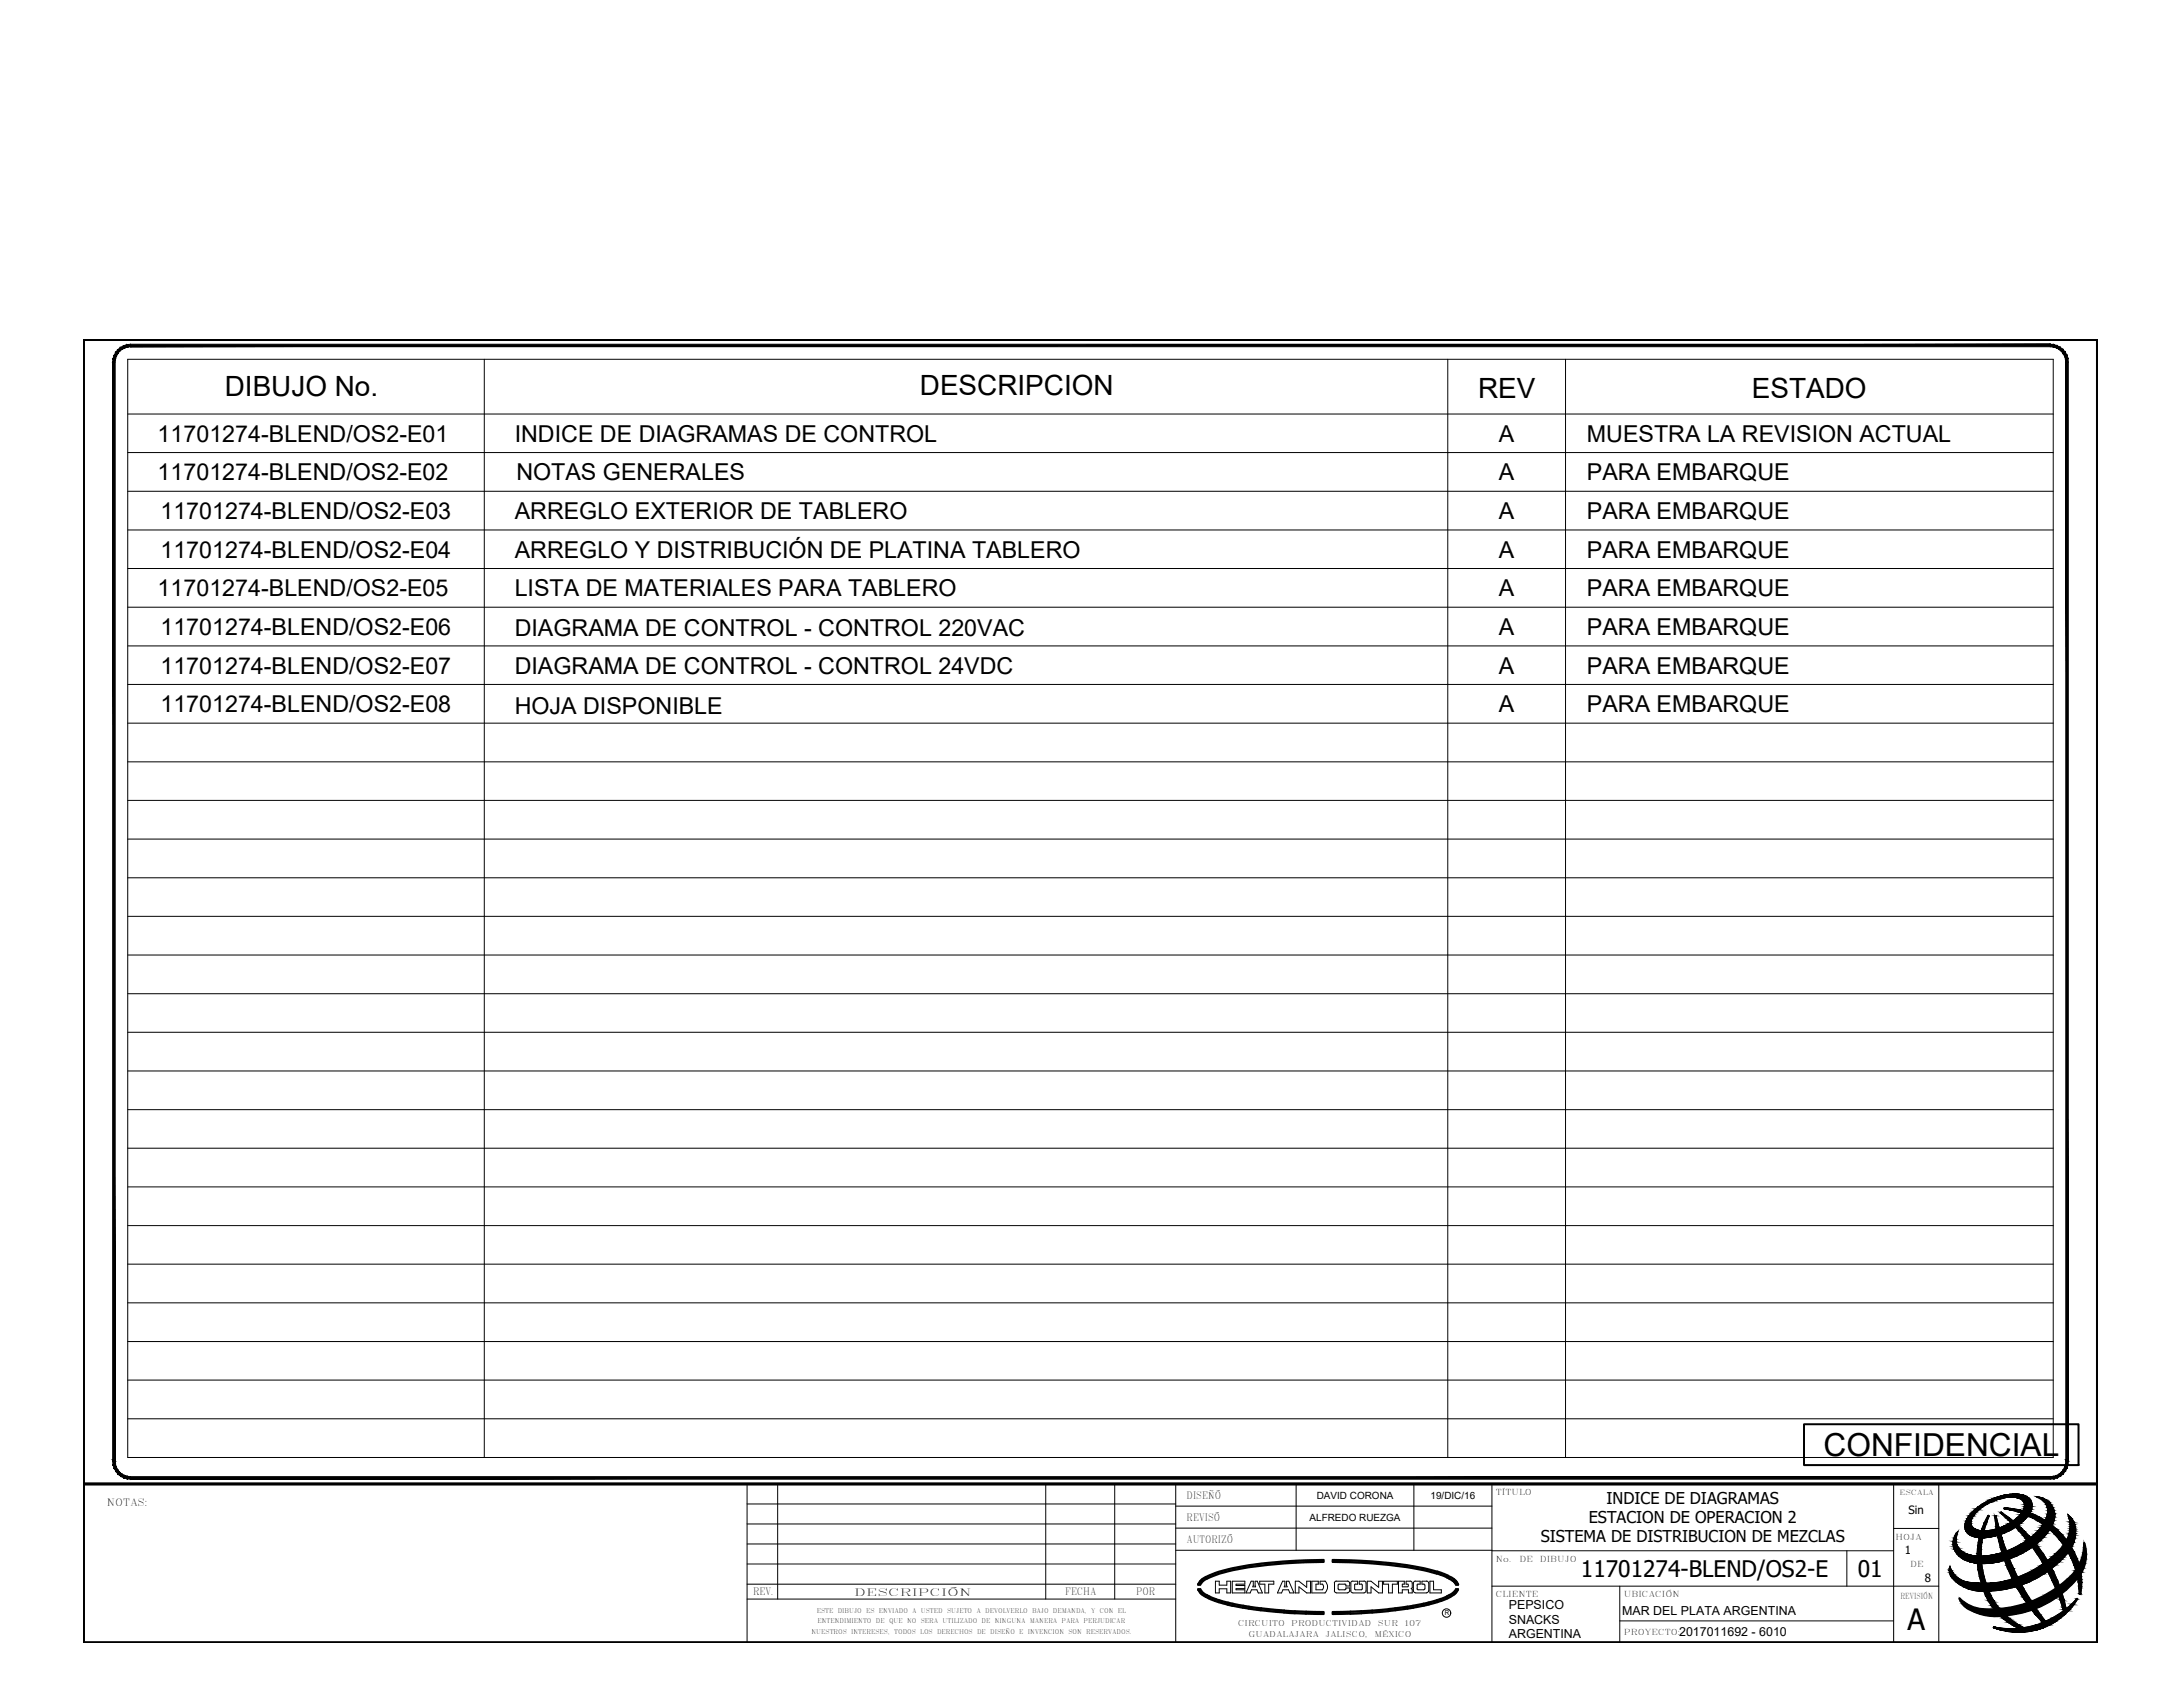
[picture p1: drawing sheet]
<svg xmlns="http://www.w3.org/2000/svg" width="279mm" height="216mm" viewBox="0 0 279 216" stroke-linecap="round" stroke-linejoin="round" font-family="sans-serif">
<defs><g id="words">
<text font-size="4.1" x="233.4" y="186.3">CONFIDENCIAL</text>
<text font-size="3.8" x="244.1" y="208.6">A</text>
<g font-size="3.6">
<text x="28.8" y="50.7">DIBUJO No.</text>
<text x="117.7" y="50.5">DESCRIPCION</text>
<text x="189.2" y="51">REV</text>
<text x="224.2" y="51">ESTADO</text>
</g>
<g font-size="3">
<text x="20.2" y="56.5">11701274-BLEND/OS2-E01</text>
<text x="65.9" y="56.5">INDICE DE DIAGRAMAS DE CONTROL</text>
<text x="191.8" y="56.5">A</text>
<text x="203.1" y="56.5">MUESTRA LA REVISION ACTUAL</text>
<text x="20.2" y="61.5">11701274-BLEND/OS2-E02</text>
<text x="66.1" y="61.5">NOTAS GENERALES</text>
<text x="191.8" y="61.5">A</text>
<text x="203.1" y="61.5">PARA EMBARQUE</text>
<text x="20.5" y="66.4">11701274-BLEND/OS2-E03</text>
<text x="20.5" y="71.4">11701274-BLEND/OS2-E04</text>
<text x="65.9" y="66.4">ARREGLO EXTERIOR DE TABLERO</text>
<text x="65.9" y="71.4">ARREGLO Y DISTRIBUCIÓN DE PLATINA TABLERO</text>
<text x="191.8" y="66.4">A</text>
<text x="191.8" y="71.4">A</text>
<text x="203.1" y="66.4">PARA EMBARQUE</text>
<text x="203.1" y="71.4">PARA EMBARQUE</text>
<text x="20.2" y="76.3">11701274-BLEND/OS2-E05</text>
<text x="65.9" y="76.3">LISTA DE MATERIALES PARA TABLERO</text>
<text x="191.8" y="76.3">A</text>
<text x="203.1" y="76.3">PARA EMBARQUE</text>
<text x="20.5" y="81.2">11701274-BLEND/OS2-E06</text>
<text x="65.9" y="81.4">DIAGRAMA DE CONTROL - CONTROL 220VAC</text>
<text x="191.8" y="81.2">A</text>
<text x="203.1" y="81.2">PARA EMBARQUE</text>
<text x="20.5" y="86.2">11701274-BLEND/OS2-E07</text>
<text x="65.9" y="86.3">DIAGRAMA DE CONTROL - CONTROL 24VDC</text>
<text x="191.8" y="86.2">A</text>
<text x="203.1" y="86.2">PARA EMBARQUE</text>
<text x="20.5" y="91.2">11701274-BLEND/OS2-E08</text>
<text x="65.9" y="91.3">HOJA DISPONIBLE</text>
<text x="191.8" y="91.2">A</text>
<text x="203.1" y="91.2">PARA EMBARQUE</text>
</g>
<g font-size="2.9">
<text x="202.3" y="201.8">11701274-BLEND/OS2-E</text>
<text x="237.8" y="201.8">01</text>
</g>
<g font-size="2.1">
<text x="197.2" y="197.3">SISTEMA DE DISTRIBUCION DE MEZCLAS</text>
<text x="203.4" y="195">ESTACION DE OPERACION 2</text>
<text x="205.6" y="192.5">INDICE DE DIAGRAMAS</text>
</g>
<g font-size="1.6">
<text x="193.1" y="206">PEPSICO</text>
<text x="193.1" y="207.9">SNACKS</text>
<text x="193.1" y="209.6">ARGENTINA</text>
<text x="207.6" y="206.6">MAR DEL PLATA ARGENTINA</text>
<text x="214.9" y="209.4">2017011692 - 6010</text>
</g>
<g font-size="1.5">
<text x="244.3" y="193.7">Sin</text>
<text x="243.8" y="198.9">1</text>
<text x="246.4" y="202.4">8</text>
</g>
<g font-size="1.3">
<text x="151.9" y="191.8">DISEÑÓ</text>
<text x="168.5" y="191.8">DAVID CORONA</text>
<text x="183.1" y="191.8">19/DIC/16</text>
<text x="13.7" y="192.8">NOTAS:</text>
<text x="151.9" y="197.4">AUTORIZÓ</text>
<text x="151.9" y="194.6">REVISÓ</text>
<text x="167.6" y="194.6">ALFREDO RUEZGA</text>
<text x="96.4" y="204.2">REV.</text>
<text x="109.3" y="204.3">DESCRIPCIÓN</text>
<text x="136.3" y="204.2">FECHA</text>
<text x="145.4" y="204.2">POR</text>
</g>
<g font-size="1">
<text x="191.4" y="191.3">TÍTULO</text>
<text x="242.6" y="197.1">HOJA</text>
<text x="191.4" y="199.8">No.</text>
<text x="194.5" y="199.8">DE</text>
<text x="197.1" y="199.8">DIBUJO</text>
<text x="244.5" y="200.5">DE</text>
<text x="158.5" y="208.1">CIRCUITO</text>
<text x="159.8" y="209.5">GUADALAJARA</text>
<text x="165.3" y="208.1">PRODUCTIVIDAD</text>
<text x="169.6" y="209.5">JALISCO,</text>
<text x="175.9" y="209.5">MÉXICO</text>
<text x="176.3" y="208.1">SUR</text>
<text x="179.8" y="208.1">107</text>
<text x="191.4" y="204.4">CLIENTE</text>
<text x="207.8" y="204.4">UBICACIÓN</text>
<text x="207.8" y="209.2">PROYECTO:</text>
<text x="243.2" y="204.6">REVISIÓN</text>
</g>
<g font-size=".9">
<text x="243.1" y="191.3">ESCALA</text>
<text x="184.9" y="206.7">R</text>
</g>
<g font-size=".8">
<text x="103.9" y="209.1">NUESTROS INTERESES, TODOS LOS DERECHOS DE DISEÑO E INVENCION SON RESERVADOS.</text>
<text x="104.5" y="206.4">ESTE DIBUJO ES ENVIADO A USTED SUJETO A DEVOLVERLO BAJO DEMANDA, Y CON EL</text>
<text x="104.6" y="207.7">ENTENDIMIENTO DE QUE NO SERA UTILIZADO DE NINGUNA MANERA PARA PERJUDICAR</text>
</g>
</g></defs>
<!-- layer: 0 -->
<g fill="none" stroke="#000" stroke-width=".13">
<path d="M10.7 43.4h257.8v146.5h-257.8zM16.3 46h246.5v140.5h-246.5zM16.3 57.9h246.5M16.3 53h246.5M62 46v140.5M185.3 46v140.5M200.4 46v140.5M16.3 77.7h246.5M16.3 72.8h246.5M16.3 62.9h246.5M16.3 67.8h246.5M16.3 87.6h246.5"/>
<path d="M16.3 82.7h246.5M16.3 92.5h246.5M16.3 97.5h246.5M16.3 102.4h246.5M16.3 107.4h246.5M16.3 117.3h246.5M16.3 112.3h246.5M16.3 122.2h246.5M16.3 127.2h246.5M16.3 132.1h246.5M16.3 137.1h246.5M16.3 142h246.5"/>
<path d="M16.3 146.9h246.5M16.3 156.9h246.5M16.3 151.9h246.5M16.3 171.7h246.5M16.3 166.7h246.5M16.3 161.8h246.5M16.3 176.6h246.5M16.3 181.6h246.5M95.6 195h54.9M95.6 192.5h54.9M95.6 197.6h54.9M95.6 189.9v20.3"/>
<path d="M99.5 189.9v14.7M133.8 189.9v14.7M142.7 189.9v14.7M150.5 189.9v20.3M150.5 195.6h40.5M150.5 192.8h40.5M150.5 198.4h40.5M165.9 189.9v8.5M181 189.9v8.5M191 198.5h51.4M191 189.9v20.3M236.4 198.5v4.5"/>
<path d="M242.4 189.9v20.3M242.4 195.6h5.7M248.1 189.9v20.3M252.4 193.6a7.8 7.8 0 0 1 6.5-2.3 1.41 1.41 0 0 1 1 2.2 7.6 7.6 0 0 1-7.1 3.2 1.47 1.47 0 0 1-1.2-.9 1.47 1.47 0 0 1 .2-1.5zM253.1 193.4a6.8 6.8 0 0 1 5-1.7 1.08 1.08 0 0 1 .9 .6 1.08 1.08 0 0 1-.1 1.1 6.5 6.5 0 0 1-5.6 2.5 1.06 1.06 0 0 1-1-.7 1.06 1.06 0 0 1 .2-1.1zM256.1 193.7v-.1a18.9 18.9 0 0 1 8.3 12.3M256.1 193.7a25.5 25.5 0 0 1 8 12.4l-1.3 .9-1 .5a34.2 34.2 0 0 1-6.4-13.5h-.1a22.7 22.7 0 0 0 6.1 13.7M263 193.8a2.47 2.47 0 0 0-2.4-2.3 2 2 0 0 1 1.2 3.1 9.4 9.4 0 0 1-5.7 4.1 6.2 6.2 0 0 1-5-.1 1.95 1.95 0 0 1-.5-2.6M263 193.8a5.5 5.5 0 0 1-2.4 3.8 10.7 10.7 0 0 1-7.9 2.4 2.81 2.81 0 0 1-2.7-2.7 2.25 2.25 0 0 1 .6-1.3M264.7 193.8a2.87 2.87 0 0 1 .9 1.3M264.7 193.8a4.2 4.2 0 0 1-1.3 4.7 13.4 13.4 0 0 1-11.5 4M265.5 195.1a4.6 4.6 0 0 1-1.7 4.5 13.7 13.7 0 0 1-11.3 3.9 4.8 4.8 0 0 1-2.9-1.9l-.1-.8 .1-.4"/>
<path d="M95.6 200.2h54.9M95.6 204.6h54.9M95.6 202.7h54.9M155.6 202.4h.4v.5h1v-.5h.5v1.5h-.5v-.6h-1v.6h-.4zM157.7 202.4h1.6v.3h-1.1v.2h1.1v.4h-1.1v.2h1.1v.4h-1.6zM160.1 202.4h.3l-.1 .7h.4l-.1-.7h.3l.7 1.5h-.6l-.1-.4h-.7l-.2 .4h-.5zM161.2 202.4h1.8v.3h-.6v1.2h-.5v-1.2h-.7zM164.2 202.4h.3v.5l-.1 .2h.3v-.2v-.5h.3l.6 1.5h-.5l-.2-.4h-.7l-.2 .4h-.5zM165.8 202.4h.5l.9 .7v-.7h.5v1.5h-.5l-.9-.8v.8h-.5zM169.2 202.7a.5 .5 0 0 1 0 .8M169.3 203.5h-.9v-.8h.3v-.3h-.8v1.5h1.7M169.6 202.3a1.03 1.03 0 0 1 0 1.5"/>
<path d="M169.6 202.4h-.6v.3h.3M170.8 203.6v.1l.3 .2 1.4-.1 .2-.1v-.1M170.8 202.6l.1-.2 1.6-.1 .2 .2v.1M170.8 202.6v1M171.3 203.3l.1 .2h.7M172.1 202.7l-.8 .1v.5M172.3 203.3l-.2 .2M172.3 203.3v-.1h.4v.4M172.7 202.6v.4h-.4l-.1-.2-.1-.1M172.9 203.6v.1l.2 .1 1.5 .1 .2-.3M173.4 203.3l.1 .2M173.4 202.9v.4"/>
<path d="M173.5 202.7l-.1 .2M173.5 202.7h.3v-.3l-.7-.1-.2 .2v1.1M174.4 203.3l-.2 .2h-.7M174.4 203.3v-.4l-.2-.2h-.2v-.3h.7l.1 .1v1.1M175 202.4h.5l1 .7v-.7h.4v1.5h-.4l-1-.8v.8h-.5zM177.1 202.4h1.7v.3h-.6v1.2h-.5v-1.2h-.6zM180.2 203.1l.1-.2-.1-.2h-.2v-.3h.6l.1 .2v.6l-.1 .1 .1 .2M180.2 203.1h-.7v-.4h.2v-.3h-.7v1.5h.5v-.4h.8v.4h.4v-.4M180.9 203.6v.1l.3 .2 1.4-.1h.1l.1-.2M181.4 203.3l.1 .2M181.4 202.9v.4M181.5 202.7l-.1 .2"/>
<path d="M181.5 202.7h.3v-.3l-.6-.1-.3 .2v1.1M182.4 203.3l-.2 .2h-.7M182.4 202.9v.4M182.8 202.6l-.1-.2h-.7v.3l.3 .1 .1 .1M182.9 202.6v1M183 202.4h.5v1.1h1v.4h-1.5zM191 203h57.1M207.3 203v7.2M207.3 207.4h35.1M249.6 200.4a2.8 2.8 0 0 0 2.3 2.1M253.6 202.7a8.5 8.5 0 0 0 4.8 5.7M253.6 202.6a10.2 10.2 0 0 1 .9-8.6h.1a12 12 0 0 0 1.2 11.7 9 9 0 0 0 3.2 2.6l1.5-.3 .9-.3"/>
<path d="M265.9 204.7l-.1-.1-1.4 1.3M265.9 204.7a8.7 8.7 0 0 1-10.8 3.5l1.7 .2h1.6M266.1 200.3a10.3 10.3 0 0 0-9.6-7.3v.1a11.2 11.2 0 0 1 9.6 10.8M266.1 200.3l.3 1.2v1.2l-.1 1.2-.1 .1h-.1"/>
<circle cx="185.1" cy="206.4" r=".54"/>
</g>
<g fill="#000" stroke="#000" stroke-width=".13">
<path d="M250.6 196l-.1 .2h-.1zM253.2 196.8h1.1zM254.4 194h.1zM257.5 191.2h.6zM260.6 191.5l.5 .1zM264.7 193.8l.3 .3h-.2zM266.7 197.5l.2 .6h-.2zM249.6 200.5l.1 .2h-.2zM250.8 204.6l.2 .2zM253.2 203.6h1.7zM253.2 200.1h1.4zM254.7 206.8h1.5z"/>
<path d="M257.5 208.9h1.7zM266.2 204h.1z"/>
<path d="M14.4 46.3l.3 140.7v-140.7zM14.4 46.3l.3 140.7h-.3z"/>
<path d="M16.3 44.1h.4v.3zM16.3 44.1v.3h.4zM15.8 44.2l.5-.1v.3zM15.8 44.2l.2 .3 .3-.1zM15.4 44.5l.4-.3 .2 .3zM15.4 44.5l.2 .2 .4-.2zM15.1 44.7l.3-.2 .2 .2zM15.1 44.7l.2 .2 .3-.2zM15.1 44.7l.2 .2-.5 .2zM14.8 45.1l.3 .2 .2-.4zM14.8 45.1l.3 .2-.5 .2zM14.6 45.5l.3 .1 .2-.3zM14.6 45.5l.3 .1-.4 .3zM14.5 45.9l.3 .1 .1-.4zM14.5 45.9l.3 .1-.4 .3zM14.8 46l-.4 .3h.3z"/>
<path d="M16.7 44.4h245.7v-.3zM16.7 44.1h245.7l-245.7 .3z"/>
<path d="M264.7 45.9v.4h-.3zM264.4 46v.3l.3-.4zM264.5 45.5l.2 .4-.3 .1zM264.3 45.6l.1 .4 .1-.5zM264.3 45.1l.2 .4-.2 .1zM264.1 45.3l.2 .3v-.5zM264 44.7l.3 .4-.2 .2zM263.8 44.9l.3 .4-.1-.6zM263.7 44.5l.3 .2-.2 .2zM263.7 44.5l-.2 .2 .3 .2zM263.3 44.2l.4 .3-.2 .2zM263.3 44.2l-.1 .3 .3 .2zM262.9 44.1l.4 .1-.1 .3zM262.9 44.1l-.1 .3 .4 .1zM262.4 44.1h.5l-.1 .3zM262.4 44.1v.3h.4z"/>
<path d="M14.4 187h.3l-.2 .5zM14.7 187l-.2 .5 .3-.1zM14.5 187.5l.3-.1-.2 .5zM14.8 187.4l-.2 .5 .3-.1zM14.6 187.9l.3-.1-.1 .5zM14.9 187.8l-.1 .5 .3-.2zM14.8 188.3l.3-.2v.5zM15.1 188.1v.5l.2-.2zM15.3 188.4l.1 .5-.3-.3zM15.3 188.4l.1 .5 .2-.2zM15.6 188.7l.2 .4-.4-.2zM15.6 188.7l.2 .4 .2-.3zM16 188.8l.3 .5-.5-.2zM16 188.8l.3 .5v-.4zM16.3 188.9l.4 .4h-.4zM16.3 188.9l.4 .4v-.3z"/>
<path d="M14.4 186.8l.3 .2v-.2zM14.4 186.8l.3 .2h-.3z"/>
<path d="M16.7 189v.3l245.7-.3zM16.7 189.3l245.7-.3v.3z"/>
<path d="M250.1 196.9l.3 .1v-.1zM250.1 196.9l.3 .1h-.4z"/>
<path d="M250 197l.4 .3v-.3zM250 197l.4 .3h-.4z"/>
<path d="M250 197.3h.4zM250 197.3h.4h-.4z"/>
<path d="M250 197.3l.4 .3v-.3zM250 197.3l.4 .3h-.4z"/>
<path d="M250.2 196.6l.2 .3v-.3zM250.2 196.6l.2 .3h-.3z"/>
<path d="M250 197.6l.5 .1-.1-.1zM250 197.6l.5 .1h-.5z"/>
<path d="M250.3 196.4l.1 .2 .1-.2zM250.3 196.4l.1 .2h-.2z"/>
<path d="M250 197.7l.6 .3-.1-.3zM250 197.7l.6 .3h-.6z"/>
<path d="M250.4 196.3l.1 .1v-.1zM250.4 196.3l.1 .1h-.2z"/>
<path d="M250.4 196.2h.1zM250.4 196.2l.1 .1h-.1z"/>
<path d="M250 198l.7 .1-.1-.1zM250 198l.7 .1h-.6z"/>
<path d="M250.1 198.1l.7 .2-.1-.2zM250.1 198.1l.7 .2h-.7z"/>
<path d="M250.1 198.3l1 .2-.3-.2zM250.1 198.3l1 .2h-.9z"/>
<path d="M250.2 198.5l.9 .1zM250.2 198.5l.9 .1z"/>
<path d="M250.2 198.6l1.3 .2-.4-.2zM250.2 198.6l1.3 .2h-1.1z"/>
<path d="M250.4 198.8l1.4 .1-.3-.1zM250.4 198.8l1.4 .1h-1.3z"/>
<path d="M250.5 198.9h1.4zM250.5 198.9h1.4z"/>
<path d="M250.5 198.9l1.9 .2-.5-.2zM250.5 198.9l1.9 .2h-1.8z"/>
<path d="M251.5 195l.8 .1v-.1zM251.5 195l.8 .1h-.8z"/>
<path d="M251.6 194.7l.7 .3v-.3zM251.6 194.7l.7 .3h-.8z"/>
<path d="M251.5 195.1l.8 .1v-.1zM251.5 195.1l.8 .1h-.8z"/>
<path d="M251.5 195.2l.9 .2-.1-.2zM251.5 195.2l.9 .2h-.9z"/>
<path d="M251.7 194.4l.6 .3 .1-.3zM251.7 194.4l.6 .3h-.7zM251.6 194.7h.7zM251.6 194.7h.7z"/>
<path d="M251.8 194.3h.6zM251.8 194.3l.6 .1h-.7z"/>
<path d="M250.6 199.1h2.3h-.5zM250.6 199.1h2.3h-2.2z"/>
<path d="M251.5 195.4h1zM251.5 195.4h1z"/>
<path d="M251.5 195.4l1.2 .2-.2-.2zM251.5 195.4l1.2 .2h-1.2z"/>
<path d="M252 194.1l.4 .2 .1-.2zM252 194.1l.4 .2h-.6z"/>
<path d="M252 194l.5 .1 .1-.1zM252 194l.5 .1h-.5z"/>
<path d="M251.5 195.6l1.3 .1zM251.5 195.6l1.3 .1z"/>
<path d="M252.2 193.7l.4 .3 .2-.3zM252.2 193.7l.4 .3h-.6z"/>
<path d="M251.5 195.7l1.5 .1zM251.5 195.7l1.5 .1z"/>
<path d="M252.4 193.6l.4 .1 .1-.1zM252.4 193.6l.4 .1h-.6z"/>
<path d="M251.5 195.8l1.8 .1-.3-.1zM251.5 195.8l1.8 .1h-1.7z"/>
<path d="M252.5 193.4l.4 .2 .2-.2zM252.4 193.6l.1-.2 .4 .2z"/>
<path d="M250.7 199.1h2.4zM250.7 199.1h2.4z"/>
<path d="M250.7 199.1l2.8 .1zM250.7 199.1l2.8 .1z"/>
<path d="M253.2 196.8h.9zM253.3 196.8h.8z"/>
<path d="M252.7 193.2l.4 .2 .2-.2zM252.5 193.4l.2-.2 .4 .2z"/>
<path d="M251.6 195.9h2.1zM251.6 195.9h2.1z"/>
<path d="M252.8 193.1l.5 .1 .1-.1zM252.8 193.1l.5 .1h-.6z"/>
<path d="M253.1 198.8l.5 .4v-.4zM253.1 198.8l.5 .4h-.5z"/>
<path d="M253.1 199.2l.5 .6v-.6zM253.1 199.2l.5 .6h-.5z"/>
<path d="M253.1 197.9l.5 .4v-.4zM253.1 197.9l.5 .4h-.5z"/>
<path d="M253.1 198.3l.5 .5v-.5zM253.1 198.3l.5 .5h-.5z"/>
<path d="M253.1 199.8l.5 .3v-.3zM253.1 199.8l.5 .3h-.5z"/>
<path d="M253.2 197.4l.4 .5 .1-.5zM253.2 197.4l.4 .5h-.5z"/>
<path d="M251.6 195.9h2.5zM251.6 195.9h2.5z"/>
<path d="M253.3 196.9l.4 .5v-.5zM253.3 196.9l.4 .5h-.5z"/>
<path d="M253.2 192.9l.2 .2 .4-.2zM252.8 193.1l.4-.2 .2 .2z"/>
<path d="M253.4 196.5l.3 .4 .1-.4zM253.4 196.5l.3 .4h-.4z"/>
<path d="M253.2 192.8h.6zM253.2 192.9h.6z"/>
<path d="M253.6 195.9l.2 .6 .1-.6zM253.6 195.9l.2 .6h-.4z"/>
<path d="M253.7 195.7l.2 .2 .1-.2zM253.7 195.7l.2 .2h-.3z"/>
<path d="M253.9 195l.1 .7 .2-.7zM253.9 195l.1 .7h-.3z"/>
<path d="M253.6 192.5l.2 .3 .5-.3zM253.2 192.8l.4-.3 .2 .3z"/>
<path d="M254 194.8l.2 .2 .1-.2zM254 194.8l.2 .2h-.3z"/>
<path d="M253.6 192.5h.7zM253.6 192.5h.7z"/>
<path d="M254.4 194h.1zM254.4 194h.1z"/>
<path d="M254.4 194h.2zM254.4 194h.2z"/>
<path d="M254.4 194h.2zM254.4 194h.2z"/>
<path d="M254.4 194h.2zM254.4 194h.2zM254.4 194h.2zM254.4 194h.2z"/>
<path d="M254.4 194h.2zM254.4 194h.2z"/>
<path d="M254.4 194h.2zM254.4 194h.2z"/>
<path d="M254.4 194h.2zM254.4 194h.2zM254.4 194h.2zM254.4 194h.2z"/>
<path d="M254.4 194l.2 .1zM254.4 194l.2 .1z"/>
<path d="M254.4 194.1h.2zM254.4 194.1h.2z"/>
<path d="M254.4 194.1l-.1 .7 .3-.7zM254.4 194.1l-.1 .7h-.3z"/>
<path d="M252.8 196.7h1.9zM252.8 196.7l1.5 .1z"/>
<path d="M254 192.3l.3 .2 .4-.2zM253.6 192.5l.4-.2 .3 .2z"/>
<path d="M252.8 196.7h2.1zM252.8 196.7h1.9z"/>
<path d="M254.2 192.2h.7zM254 192.3h.7z"/>
<path d="M254.5 192.1l.4 .1 .4-.1zM254.2 192.2l.3-.1 .4 .1z"/>
<path d="M252.6 200h2.7zM252.6 200h2.5z"/>
<path d="M252.4 196.6l2.5 .1 .4-.1zM252.4 196.6l2.5 .1h-2.1z"/>
<path d="M255.3 194h.1zM255.3 194h.1z"/>
<path d="M252.4 196.6h3zM252.4 196.6h2.9z"/>
<path d="M255.3 194h.2zM255.3 194h.2z"/>
<path d="M255.3 194h.2zM255.3 194h.2z"/>
<path d="M255.3 194h.2zM255.3 194h.2z"/>
<path d="M255.3 194h.2zM255.3 194h.2zM255.3 194h.2zM255.3 194h.2z"/>
<path d="M255.3 194h.2zM255.3 194h.2zM255.3 194h.2zM255.3 194h.2z"/>
<path d="M255.3 194h.2zM255.3 194h.2z"/>
<path d="M255.3 194l.2 .1zM255.3 194l.2 .1z"/>
<path d="M255.3 194.1l.5 1.3-.3-1.3zM255.3 194.1l.5 1.3h-.3z"/>
<path d="M254.7 191.9l.6 .2 .3-.2zM254.5 192.1l.2-.2 .6 .2z"/>
<path d="M254.9 191.9h.9zM254.7 191.9h.9z"/>
<path d="M252.1 199.9l3.2 .1 .5-.1zM252.1 199.9l3.2 .1h-2.7z"/>
<path d="M255.5 195.4l.4 .3-.1-.3zM255.5 195.4l.4 .3h-.4z"/>
<path d="M252.1 196.4l3.3 .2 .4-.2zM252.1 196.4l3.3 .2h-3z"/>
<path d="M255.5 195.7l.7 1.1-.3-1.1zM255.5 195.7l.7 1.1h-.5z"/>
<path d="M252 199.9h4zM252 199.9h3.8z"/>
<path d="M252 196.4h4zM252 196.4h3.8z"/>
<path d="M256.1 193.6h.1zM256.1 193.6h.1z"/>
<path d="M256.1 193.6h.1zM256.1 193.6h.1zM256.1 193.6h.1zM256.1 193.6h.1z"/>
<path d="M256.1 193.6h.1zM256.1 193.6h.1z"/>
<path d="M256.1 193.6h.1zM256.1 193.6h.1z"/>
<path d="M256.1 193.6h.2zM256.1 193.6h.2z"/>
<path d="M255.7 196.8l.7 .4-.2-.4zM255.7 196.8l.7 .4h-.6z"/>
<path d="M256.1 193.6h.2zM256.1 193.6h.2z"/>
<path d="M256.1 193.6h.2zM256.1 193.6h.2z"/>
<path d="M255.2 191.8l.6 .1 .5-.1zM254.9 191.9l.3-.1 .6 .1z"/>
<path d="M256.1 193.6h.2zM256.1 193.6h.2z"/>
<path d="M256.1 193.6l.2 .1zM256.1 193.6l.2 .1z"/>
<path d="M256.1 193.7h.3zM256.1 193.7h.3z"/>
<path d="M256.1 193.7l1.1 .6-.8-.6zM256.1 193.7l1.1 .6h-.4z"/>
<path d="M255.8 197.2l.9 .9-.3-.9zM255.8 197.2l.9 .9h-.7z"/>
<path d="M251.8 196.2l4.2 .2 .4-.2zM251.8 196.2l4.2 .2h-4z"/>
<path d="M255.3 191.7h1.2zM255.2 191.8h1.1z"/>
<path d="M251.6 199.7l4.4 .2 .5-.2zM251.6 199.7l4.4 .2h-4z"/>
<path d="M251.8 196.2h4.8zM251.8 196.2h4.6z"/>
<path d="M256.5 193h.2zM256.5 193h.2z"/>
<path d="M256 198.1l.9 .7-.2-.7zM256 198.1l.9 .7h-.6z"/>
<path d="M251.5 199.7h5.2zM251.5 199.7h5z"/>
<path d="M255.4 191.7h1.4zM255.3 191.7h1.2z"/>
<path d="M256.5 193h.3zM256.5 193h.3z"/>
<path d="M256.5 193h.4zM256.5 193h.4z"/>
<path d="M256.5 193h.5zM256.5 193h.5z"/>
<path d="M256.3 198.8l.9 .6-.3-.6zM256.3 198.8l.9 .6h-.7z"/>
<path d="M251.6 196l5 .2 .4-.2zM251.6 196l5 .2h-4.8z"/>
<path d="M256.5 193h.7zM256.5 193h.7z"/>
<path d="M251.6 195.9h5.5zM251.6 195.9l5.4 .1z"/>
<path d="M256.5 199.4l1 .9-.3-.9zM256.5 199.4l1 .9h-.7z"/>
<path d="M251.6 195.9h5.6zM251.6 195.9h5.5z"/>
<path d="M256.8 194.3l.8 .3-.4-.3zM256.8 194.3l.8 .3h-.5z"/>
<path d="M255.6 191.6h1.6zM255.6 191.6h1.6z"/>
<path d="M255.6 191.6h1.6zM255.4 191.7h1.4z"/>
<path d="M251.2 199.5l5.5 .2 .5-.2zM251.2 199.5l5.5 .2h-5.2z"/>
<path d="M254.6 195.9h2.6zM254.1 195.9h3.1z"/>
<path d="M256.5 193h.9zM256.5 193h.9z"/>
<path d="M256.5 193l1 .1zM256.5 193l1 .1z"/>
<path d="M251.1 199.4h6.3zM251.1 199.4l6.1 .1z"/>
<path d="M255.1 195.8l2.1 .1 .2-.1zM254.6 195.9l.5-.1 2.1 .1z"/>
<path d="M256.5 193.1h1zM256.5 193.1h1z"/>
<path d="M256.5 193.1h1.1zM256.5 193.1h1.1z"/>
<path d="M256.5 193.1h1.1zM256.5 193.1h1.1z"/>
<path d="M257.1 194.6l1.1 .5-.6-.5zM257.1 194.6l1.1 .5h-.6z"/>
<path d="M256.5 193.1h1.2zM256.5 193.1h1.2z"/>
<path d="M255.6 195.6l1.8 .2 .3-.2zM255.1 195.8l.5-.2 1.8 .2z"/>
<path d="M256.5 193.1h1.2zM256.5 193.1h1.2z"/>
<path d="M256.5 193.1h1.3zM256.5 193.1h1.3z"/>
<path d="M256.5 193.1h1.3zM256.5 193.1h1.3z"/>
<path d="M256.5 193.1l1.9 .1-.6-.1zM256.5 193.1l1.9 .1h-1.3z"/>
<path d="M256.1 195.5l1.6 .1 .2-.1zM255.6 195.6l.5-.1 1.6 .1zM255.6 195.6h2.1zM255.6 195.6h2.1z"/>
<path d="M250.8 199.2l6.6 .2 .5-.2zM250.8 199.2l6.6 .2h-6.3z"/>
<path d="M250.7 199.2h7.3zM250.7 199.2h7.2z"/>
<path d="M253.8 199.1h4.3zM253.5 199.2h4.5z"/>
<path d="M257.5 191.2h1zM257.2 191.2h1.3z"/>
<path d="M254.1 199.1h4zM253.8 199.1h4.3z"/>
<path d="M256.4 195.3l1.5 .2 .3-.2zM256.1 195.5l.3-.2 1.5 .2z"/>
<path d="M257.6 195.1l1.1 .4-.5-.4zM257.6 195.1l1.1 .4h-.6z"/>
<path d="M256.6 195.2l1.6 .1 .1-.1zM256.4 195.3l.2-.1 1.6 .1z"/>
<path d="M254.8 199l3.3 .1 .2-.1zM254.1 199.1l.7-.1 3.3 .1z"/>
<path d="M257.1 193.2l1.6 .1zM257.1 193.2l1.6 .1z"/>
<path d="M257.2 191.2l1.4 .1zM257 191.3h1.6z"/>
<path d="M255.4 198.9l2.9 .1 .3-.1zM254.8 199l.6-.1 2.9 .1z"/>
<path d="M257 191.3h1.9zM256.6 191.3h2.3z"/>
<path d="M257.1 195l1.2 .2 .3-.2zM256.6 195.2l.5-.2 1.2 .2z"/>
<path d="M257.5 193.3l1.8 .1-.6-.1zM257.5 193.3l1.8 .1h-1.2z"/>
<path d="M258.1 195.5l1 .5-.4-.5zM258.1 195.5l1 .5h-.7z"/>
<path d="M255.8 198.8l2.8 .1 .2-.1zM255.4 198.9l.4-.1 2.8 .1z"/>
<path d="M256.1 198.7l2.7 .1 .1-.1zM255.8 198.8l.3-.1 2.7 .1z"/>
<path d="M256.6 191.3l2.4 .1zM256.4 191.4h2.6z"/>
<path d="M257.6 194.7l1 .3 .3-.3zM257.1 195l.5-.3 1 .3zM257.1 195h1.5zM257.1 195h1.5z"/>
<path d="M256.4 191.4l2.9 .1-.3-.1zM256 191.5l.4-.1 2.9 .1z"/>
<path d="M257.7 194.6l1.2 .1 .1-.1zM257.6 194.7l.1-.1 1.2 .1z"/>
<path d="M258.4 196l1.3 .6-.6-.6zM258.4 196l1.3 .6h-.7z"/>
<path d="M258 194.4l1 .2 .2-.2zM257.7 194.6l.3-.2 1 .2z"/>
<path d="M258.1 193.4l1.4 .1zM258.1 193.4l1.4 .1z"/>
<path d="M256 191.5h3.4zM255.9 191.5h3.5z"/>
<path d="M256.8 198.5l2.1 .2 .4-.2zM256.1 198.7l.7-.2 2.1 .2z"/>
<path d="M255.9 191.5l3.6 .1-.1-.1zM255.6 191.6l.3-.1 3.6 .1z"/>
<path d="M258.1 194.2l1.1 .2 .2-.2zM258.1 194.2l1.1 .2h-1.2z"/>
<path d="M256.9 198.4h2.5zM256.8 198.5h2.5z"/>
<path d="M258.4 193.5l1.8 .2-.7-.2zM258.4 193.5l1.8 .2h-1.2z"/>
<path d="M257.2 191.6h2.3zM257.2 191.6h2.3z"/>
<path d="M257.7 191.6l1.9 .1zM257.7 191.6l1.9 .1z"/>
<path d="M258.3 194.1l1.1 .1 .1-.1zM258.1 194.2l.2-.1 1.1 .1z"/>
<path d="M258.1 191.7h1.5zM258.1 191.7h1.5z"/>
<path d="M258.1 191.7l1.6 .1-.1-.1zM258.1 191.7l1.6 .1h-1.3z"/>
<path d="M258.5 193.9l1 .2 .2-.2zM258.5 193.9l1 .2h-1.2z"/>
<path d="M259 196.6l1 .3-.3-.3zM259 196.6l1 .3h-.8z"/>
<path d="M258.4 191.8l1.4 .1-.1-.1zM258.4 191.8l1.4 .1h-1.1z"/>
<path d="M258.6 193.8l1.1 .1v-.1zM258.6 193.8l1.1 .1h-1.2z"/>
<path d="M257.5 198.2l1.9 .2 .4-.2zM256.9 198.4l.6-.2 1.9 .2z"/>
<path d="M258.7 191.9h1.1zM258.7 191.9h1.1z"/>
<path d="M258.7 191.9l1.3 .2-.2-.2zM258.7 191.9l1.3 .2h-1.1z"/>
<path d="M258.8 193.5l.9 .3 .2-.3zM258.8 193.5l.9 .3h-1.1z"/>
<path d="M258.9 193.4h1zM258.9 193.4l1 .1z"/>
<path d="M258.9 192.1l1.1 .1v-.1zM258.9 192.1l1.1 .1h-1.1z"/>
<path d="M258.9 192.2l1.1 .1v-.1zM258.9 192.2l1.1 .1h-1z"/>
<path d="M259.2 196.9l1.4 .7-.6-.7zM259.2 196.9l1.4 .7h-.8z"/>
<path d="M259 192.3l1.1 .2-.1-.2zM259 192.3l1.1 .2h-1z"/>
<path d="M259 193.1l.9 .3 .1-.3zM259 193.1l.9 .3h-1z"/>
<path d="M257.8 198.1l2 .1 .2-.1zM257.5 198.2l.3-.1 2 .1z"/>
<path d="M259.1 192.5l1 .1v-.1zM259.1 192.5l1 .1h-1z"/>
<path d="M259.1 192.8l.9 .3 .1-.3zM259.1 192.8l.9 .3h-1zM259 193.1h1zM259 193.1h1z"/>
<path d="M259.1 192.6l1 .2v-.2zM259.1 192.6l1 .2h-1z"/>
<path d="M259.1 192.8h1zM259.1 192.8h1z"/>
<path d="M259 193.7l1.3 .1-.1-.1zM259 193.7l1.3 .1h-1.1z"/>
<path d="M258.1 197.9l1.9 .2 .2-.2zM257.8 198.1l.3-.2 1.9 .2z"/>
<path d="M259.2 193.8l1.8 .3-.7-.3zM259.2 193.8l1.8 .3h-1.1z"/>
<path d="M259.8 197.6l1 .3-.2-.3zM259.8 197.6l1 .3h-.8z"/>
<path d="M258.6 197.6l1.6 .3 .4-.3zM258.1 197.9l.5-.3 1.6 .3z"/>
<path d="M258.7 197.6h2zM258.6 197.6h2z"/>
<path d="M260 197.9l1.4 .8-.6-.8zM260 197.9l1.4 .8h-.8z"/>
<path d="M259.9 194.1l1.2 .1-.1-.1zM259.9 194.1l1.2 .1h-1z"/>
<path d="M260.8 191.6l.7 .1zM260.8 191.6l.7 .1h-.4zM261.1 191.7h.4zM261.1 191.7h.4z"/>
<path d="M259.3 197.2l1.4 .4 .4-.4zM258.7 197.6l.6-.4 1.4 .4z"/>
<path d="M260.1 194.2l1.7 .4-.7-.4zM260.1 194.2l1.7 .4h-1.1z"/>
<path d="M259.3 197.2h1.8zM259.3 197.2h1.8z"/>
<path d="M260.6 198.7l1 .2-.2-.2zM260.6 198.7l1 .2h-.8z"/>
<path d="M261.1 191.7l.8 .2-.4-.2zM261.1 191.7l.8 .2h-.5z"/>
<path d="M259.9 196.8l1.2 .4 .4-.4zM259.3 197.2l.6-.4 1.2 .4z"/>
<path d="M260.8 198.9l1.4 1-.6-1zM260.8 198.9l1.4 1h-.8z"/>
<path d="M260 196.7l1.5 .1 .1-.1zM259.9 196.8l.1-.1 1.5 .1z"/>
<path d="M260.7 194.6l1.2 .1-.1-.1zM260.7 194.6l1.2 .1h-1z"/>
<path d="M261.4 191.9l.5 .1zM261.4 191.9l.5 .1z"/>
<path d="M260.4 196.4l1.2 .3 .3-.3zM260 196.7l.4-.3 1.2 .3z"/>
<path d="M260.9 194.7l1.6 .4-.6-.4zM260.9 194.7l1.6 .4h-1z"/>
<path d="M261.4 192l.9 .2-.4-.2zM261.4 192l.9 .2h-.7z"/>
<path d="M260.5 196.2l1.4 .2 .1-.2zM260.5 196.2l1.4 .2h-1.5z"/>
<path d="M261.4 199.9l.8 .1v-.1zM261.4 199.9l.8 .1h-.8z"/>
<path d="M261.4 200l1.4 1.1-.6-1.1zM261.4 200l1.4 1.1h-.7z"/>
<path d="M260.8 195.9l1.2 .3 .2-.3zM260.8 195.9l1.2 .3h-1.5z"/>
<path d="M261.6 192.2h.7zM261.6 192.2h.7z"/>
<path d="M261.7 192.2l.9 .4-.3-.4zM261.7 192.2l.9 .4h-.7zM261.9 192.6h.7zM261.9 192.6h.7z"/>
<path d="M261 195.7l1.2 .2 .2-.2zM261 195.7l1.2 .2h-1.4z"/>
<path d="M262.4 189l.5 .3h-.5zM262.4 189l.5 .3-.1-.4zM262.8 188.9l.5 .2-.4 .2zM262.8 188.9l.5 .2-.1-.3zM263.2 188.8l.5 .1-.4 .2zM263.2 188.8l.5 .1-.2-.2zM263.5 188.7l.5-.1-.3 .3zM263.5 188.7l.5-.1-.2-.2zM263.8 188.4l.5-.1-.3 .3zM264.1 188.1l-.3 .3 .5-.1zM264.1 188.1l.4-.2-.2 .4zM264.3 187.8l-.2 .3 .4-.2zM264.3 187.8l.4-.3-.2 .4zM264.4 187.4l-.1 .4 .4-.3zM264.7 187v.5l-.3-.1zM264.4 187v.4l.3-.4z"/>
<path d="M261.2 195.5l1.2 .2 .1-.2zM261.2 195.5l1.2 .2h-1.4z"/>
<path d="M261.5 195.1l1.1 .1-.1-.1zM261.5 195.1l1.1 .1h-1z"/>
<path d="M261.9 192.6l.9 .3-.2-.3zM261.9 192.6l.9 .3h-.8z"/>
<path d="M261.6 195.2l1.7 .5-.7-.5zM261.6 195.2l1.7 .5h-1z"/>
<path d="M261.4 195.2l1.1 .3 .1-.3zM261.4 195.2l1.1 .3h-1.3z"/>
<path d="M261.5 195l1.1 .2 .1-.2zM261.5 195l1.1 .2h-1.2z"/>
<path d="M262 192.9h.8zM262 192.9h.8z"/>
<path d="M262 192.9l.9 .4-.1-.4zM262 192.9l.9 .4h-.8z"/>
<path d="M261.7 194.7l1 .3 .2-.3zM261.7 194.7l1 .3h-1.2z"/>
<path d="M261.8 194.6l1.1 .1v-.1zM261.8 194.6l1.1 .1h-1.2z"/>
<path d="M262.1 193.3l.8 .1zM262.1 193.3l.8 .1z"/>
<path d="M262.1 193.4l.9 .3-.1-.3zM262.1 193.4l.9 .3h-.9z"/>
<path d="M261.9 194.1l1.1 .2v-.2zM261.9 194.1l1.1 .2h-1.1z"/>
<path d="M261.9 194.3l1 .3 .1-.3zM261.9 194.3l1 .3h-1.1z"/>
<path d="M262.1 193.7l.9 .1v-.1zM262.1 193.7l.9 .1h-1z"/>
<path d="M262 193.8l1 .3v-.3zM262 193.8l1 .3h-1.1z"/>
<path d="M262.3 195.7l1 .1v-.1zM262.3 195.7l1 .1h-.9z"/>
<path d="M262.4 195.8l1.5 .5-.6-.5zM262.4 195.8l1.5 .5h-.9z"/>
<path d="M261.9 199.9l1.3 .4 .4-.4zM261.3 200.3l.6-.4 1.3 .4z"/>
<path d="M263 196.3l1 .1zM263 196.3l1 .1z"/>
<path d="M262.2 199.6l1.4 .3 .3-.3zM261.9 199.9l.3-.3 1.4 .3z"/>
<path d="M263 196.4l1.5 .6-.5-.6zM263 196.4l1.5 .6h-.9z"/>
<path d="M262.6 199.2l1.3 .4 .3-.4zM262.2 199.6l.4-.4 1.3 .4z"/>
<path d="M264.4 186.8v.2h.3zM264.4 186.8h.3v.2z"/>
<path d="M264.4 46.3v140.7h.3zM264.4 46.3h.3v140.7z"/>
<path d="M263.6 197l.9 .1zM263.6 197l.9 .1z"/>
<path d="M263.6 197.1l1.4 .7-.5-.7zM263.6 197.1l1.4 .7h-.9z"/>
<path d="M263.1 198.8l1.1 .4 .4-.4zM262.6 199.2l.5-.4 1.1 .4z"/>
<path d="M263.4 198.6l1.2 .2 .2-.2zM263.1 198.8l.3-.2 1.2 .2z"/>
<path d="M263.6 198.4l1.2 .2 .2-.2zM263.6 198.4l1.2 .2h-1.4z"/>
<path d="M264.8 194.1l.4 .2-.2-.2zM264.8 194.1l.4 .2h-.4z"/>
<path d="M264.1 197.8l.9 .1zM264.1 197.8l.9 .1z"/>
<path d="M264.2 197.9l1.3 .7-.5-.7zM264.2 197.9l1.3 .7h-.8z"/>
<path d="M264.8 194.3l.4 .1zM264.8 194.3l.4 .1z"/>
<path d="M264.8 194.4l.6 .3-.2-.3zM264.8 194.4l.6 .3h-.5z"/>
<path d="M264 197.9h1.2zM264 197.9h1.2z"/>
<path d="M264 197.9l1 .5 .2-.5zM264 197.9l1 .5h-1.4z"/>
<path d="M264.9 194.7l.6 .2-.1-.2zM264.9 194.7l.6 .2h-.6z"/>
<path d="M264.3 197.4l.9 .5 .2-.5zM264.3 197.4l.9 .5h-1.2z"/>
<path d="M264.7 198.6h.8zM264.7 198.6h.8z"/>
<path d="M264.4 197.4h1.1zM264.4 197.4h1h-1.1z"/>
<path d="M264.7 198.6l1.1 .8-.3-.8zM264.7 198.6l1.1 .8h-.7z"/>
<path d="M264.9 194.9l.7 .2-.1-.2zM264.9 194.9l.7 .2h-.7z"/>
<path d="M264.9 195.1l.7 .3v-.3zM264.9 195.1l.7 .3h-.6z"/>
<path d="M264.6 197l.9 .4 .1-.4zM264.6 197l.9 .4h-1.1z"/>
<path d="M264.6 196.8l1 .2v-.2zM264.6 196.8l1 .2h-1z"/>
<path d="M265 195.4l.7 .3-.1-.3zM265 195.4l.7 .3h-.8z"/>
<path d="M264.8 196.5l.8 .3v-.3zM264.8 196.5l.8 .3h-1z"/>
<path d="M264.9 195.7l.8 .2v-.2zM264.9 195.7l.8 .2h-.8z"/>
<path d="M264.9 195.9l.8 .3v-.3zM264.9 195.9l.8 .3h-.9z"/>
<path d="M264.8 196.2l.8 .3 .1-.3zM264.8 196.2l.8 .3h-.8z"/>
<path d="M265.1 199.4l.8 .1zM265.1 199.4l.8 .1z"/>
<path d="M265.1 199.5l1.1 .8-.3-.8zM265.1 199.5l1.1 .8h-.8z"/>
<path d="M266.3 199.9l.5 .2 .1-.2zM266.3 199.9l.5 .2h-.6z"/>
<path d="M266.7 198.1l.2 .1v-.1zM266.7 198.1l.2 .1h-.2z"/>
<path d="M266.7 198.2l.3 .5-.1-.5zM266.7 198.2l.3 .5h-.3z"/>
<path d="M266.5 199.5l.4 .4v-.4zM266.5 199.5l.4 .4h-.6z"/>
<path d="M266.5 199.3l.4 .2 .1-.2zM266.5 199.3l.4 .2h-.4z"/>
<path d="M266.7 198.7l.3 .1v-.1zM266.7 198.7l.3 .1h-.4z"/>
<path d="M266.6 198.8l.4 .5v-.5zM266.6 198.8l.4 .5h-.5z"/>
<path d="M249.5 200.7l.2 .2v-.2zM249.5 200.7l.2 .2h-.2z"/>
<path d="M249.5 200.9l.3 .1-.1-.1zM249.5 200.9l.3 .1h-.3z"/>
<path d="M249.5 201l.5 .3-.2-.3zM249.5 201l.5 .3h-.5z"/>
<path d="M249.5 201.3h.5zM249.5 201.3h.5z"/>
<path d="M249.5 201.3l.7 .2-.2-.2zM249.5 201.3l.7 .2h-.6z"/>
<path d="M249.6 201.5l.7 .2-.1-.2zM249.6 201.5l.7 .2h-.7z"/>
<path d="M249.6 201.7l.8 .1-.1-.1zM249.6 201.7l.8 .1h-.7z"/>
<path d="M249.7 201.8l.9 .2-.2-.2zM249.7 201.8l.9 .2h-.7z"/>
<path d="M249.9 202h.8zM249.9 202h.8z"/>
<path d="M249.9 202l1.1 .2-.3-.2zM249.9 202l1.1 .2h-.9z"/>
<path d="M250.9 204.8l.3 .1zM250.9 204.8l.3 .1h-.2z"/>
<path d="M250.1 202.2l1.3 .2-.4-.2zM250.1 202.2l1.3 .2h-1.1z"/>
<path d="M251 204.9l.2 .1zM251 204.9l.2 .1z"/>
<path d="M251 205l.6 .2-.4-.2zM251 205l.6 .2h-.4z"/>
<path d="M250.3 202.4h1.4zM250.3 202.4h1.4z"/>
<path d="M251.2 205.2l.5 .1zM251.2 205.2l.5 .1z"/>
<path d="M251.2 205.3l.9 .2-.4-.2zM251.2 205.3l.9 .2h-.7z"/>
<path d="M250.3 202.4l1.6 .1zM250.3 202.4l1.6 .1z"/>
<path d="M250.4 202.5l2.4 .1-.9-.1zM250.4 202.5l2.4 .1h-2.2z"/>
<path d="M251.4 205.5l.8 .1zM251.4 205.5l.8 .1z"/>
<path d="M251.5 205.6l1.2 .1-.5-.1zM251.5 205.6l1.2 .1h-1z"/>
<path d="M251.7 205.7l1 .1zM251.7 205.7l1 .1z"/>
<path d="M251.7 205.8l1.5 .1-.5-.1zM251.7 205.8l1.5 .1h-1.2z"/>
<path d="M250.6 202.6h2.7zM250.6 202.6h2.7z"/>
<path d="M253.2 203.6h1.6zM253.3 203.6h1.5z"/>
<path d="M253.2 200.1h1.1zM253.3 200.1h1z"/>
<path d="M252 205.9l1.7 .1zM252 205.9l1.7 .1z"/>
<path d="M250.6 202.6h3.1zM250.6 202.6h3.1z"/>
<path d="M253.1 200.1l.6 .7-.1-.7zM253.1 200.1l.6 .7h-.5z"/>
<path d="M252 206h1.8zM252 206h1.8z"/>
<path d="M253.2 200.8l.6 .1-.1-.1zM253.2 200.8l.6 .1h-.6z"/>
<path d="M253.2 200.9l.7 .9-.1-.9zM253.2 200.9l.7 .9h-.5z"/>
<path d="M252.1 206h2.8zM252.1 206h2.8z"/>
<path d="M253.4 201.8h.6zM253.4 201.8h.6z"/>
<path d="M253.4 201.8l.8 .9-.2-.9zM253.4 201.8l.8 .9h-.6z"/>
<path d="M253.6 202.7h.6zM253.6 202.7h.6z"/>
<path d="M253.6 202.7l.9 .7-.3-.7zM253.6 202.7l.9 .7h-.7z"/>
<path d="M253.8 203.4l.7 .1v-.1zM253.8 203.4l.7 .1h-.6z"/>
<path d="M253.9 203.5l.9 .6-.3-.6zM253.9 203.5l.9 .6h-.7z"/>
<path d="M254.7 206.8h1.4zM254.7 206.8h1.4z"/>
<path d="M254.1 204.1l.8 .2-.1-.2zM254.1 204.1l.8 .2h-.7z"/>
<path d="M254.2 204.3l1 .5-.3-.5zM254.2 204.3l1 .5h-.7z"/>
<path d="M252.7 200h2.4zM252.7 200l1.9 .1z"/>
<path d="M254.5 204.8l.8 .2-.1-.2zM254.5 204.8l.8 .2h-.7z"/>
<path d="M255.2 208.2h.1zM255.2 208.2h.1z"/>
<path d="M254.6 205l1 .5-.3-.5zM254.6 205l1 .5h-.7z"/>
<path d="M255.2 208.2h.1zM255.2 208.2h.1z"/>
<path d="M255.2 208.2h.2zM255.2 208.2h.2z"/>
<path d="M255.2 208.2l.2 .1zM255.2 208.2l.2 .1z"/>
<path d="M255.2 208.3h.3zM255.2 208.3h.3z"/>
<path d="M255.2 208.3h.4zM255.2 208.3h.4z"/>
<path d="M254.9 205.5l.9 .2-.2-.2zM254.9 205.5l.9 .2h-.8z"/>
<path d="M255.2 208.3h.4zM255.2 208.3h.4z"/>
<path d="M255.2 208.3h.5zM255.2 208.3h.5z"/>
<path d="M255.2 208.3h.5zM255.2 208.3h.5z"/>
<path d="M255.2 208.3h.6zM255.2 208.3h.6z"/>
<path d="M255 205.7l1.1 .4-.3-.4zM255 205.7l1.1 .4h-.8z"/>
<path d="M255.2 208.3h.6zM255.2 208.3h.6z"/>
<path d="M255.2 208.3h.6zM255.2 208.3h.6z"/>
<path d="M255.2 208.3l.8 .1zM255.2 208.3l.8 .1z"/>
<path d="M252.6 203.5l2.3 .1 .9-.1zM252.6 203.5l2.3 .1z"/>
<path d="M252.5 203.5h3.4zM252.5 203.5h3.3z"/>
<path d="M255.3 208.4h1.5zM255.3 208.4h1.5h-1.3z"/>
<path d="M255.3 206.1l1 .2-.2-.2zM255.3 206.1l1 .2h-.7z"/>
<path d="M255.6 206.3l1.1 .4-.4-.4zM255.6 206.3l1.1 .4h-.8z"/>
<path d="M255.9 206.7l1 .2-.2-.2zM255.9 206.7l1 .2h-.8z"/>
<path d="M255.5 208.4l2.1 .1zM255.5 208.4l2.1 .1z"/>
<path d="M252 203.4l3.9 .1 .9-.1zM252 203.4l3.9 .1h-3.4z"/>
<path d="M254 206.7l2.2 .1 .6-.1zM254 206.7l2.2 .1h-1.5z"/>
<path d="M254 206.7h2.9zM254 206.7h2.8z"/>
<path d="M252 203.4h4.9zM252 203.4h4.8z"/>
<path d="M256.1 206.9l1.2 .3-.4-.3zM256.1 206.9l1.2 .3h-.9z"/>
<path d="M256.4 207.2l1.2 .2-.3-.2zM256.4 207.2l1.2 .2h-.8z"/>
<path d="M256.8 200.3l.9 .4-.2-.4zM256.8 200.3l.9 .4h-.8z"/>
<path d="M257.5 208.9h1.6zM257.6 208.9h1.5z"/>
<path d="M256.8 207.4l1.1 .3-.3-.3zM256.8 207.4l1.1 .3h-.8z"/>
<path d="M256.9 200.7l1.3 1.2-.5-1.2zM256.9 200.7l1.3 1.2h-.7z"/>
<path d="M251.4 203.1l5.5 .3 .9-.3zM251.4 203.1l5.5 .3h-4.9z"/>
<path d="M251.4 203.1h6.5zM251.4 203.1h6.4z"/>
<path d="M253.5 206.6l3.4 .1 1-.1zM253.5 206.6l3.4 .1h-2.9z"/>
<path d="M257.1 207.7l1.2 .2-.4-.2zM257.1 207.7l1.2 .2h-.8z"/>
<path d="M253.4 206.5h4.7zM253.4 206.5l4.5 .1z"/>
<path d="M258.2 208.3h.8zM258.2 208.3h.8z"/>
<path d="M257.5 201.9l.8 .1-.1-.1zM257.5 201.9l.8 .1h-.8z"/>
<path d="M257.5 207.9l1.1 .2-.3-.2zM257.5 207.9l1.1 .2h-.9z"/>
<path d="M257.5 202l1.5 1.2-.7-1.2zM257.5 202l1.5 1.2h-.8z"/>
<path d="M257.7 208.1l1.3 .2-.4-.2zM257.7 208.1l1.3 .2h-.8z"/>
<path d="M250.9 202.8l7 .3 .9-.3zM250.9 202.8l7 .3h-6.5z"/>
<path d="M250.8 202.8h8zM250.8 202.8h8z"/>
<path d="M252.9 206.4l5.2 .1 .8-.1zM252.9 206.4l5.2 .1h-4.7z"/>
<path d="M258.2 203.2l.8 .1v-.1zM258.2 203.2l.8 .1h-.8z"/>
<path d="M258.2 203.3l1.5 1.1-.7-1.1zM258.2 203.3l1.5 1.1h-.8z"/>
<path d="M252.7 206.3l6.2 .1 .3-.1zM252.7 206.3l6.2 .1h-6z"/>
<path d="M250.6 202.6l8.2 .2 .5-.2zM250.6 202.6l8.2 .2h-8z"/>
<path d="M254.7 202.6h4.6zM253.7 202.6h5.6z"/>
<path d="M255.6 202.5l3.7 .1 .3-.1zM254.7 202.6l.9-.1 3.7 .1z"/>
<path d="M258.9 204.4l1 .4-.2-.4zM258.9 204.4l1 .4h-.8z"/>
<path d="M256 202.4l3.6 .1 .1-.1zM255.6 202.5l.4-.1 3.6 .1z"/>
<path d="M259.1 204.8l1.3 .7-.5-.7zM259.1 204.8l1.3 .7h-.7z"/>
<path d="M256.5 202.4h3.2h.2zM256 202.4h.5h3.2z"/>
<path d="M252.3 206.1l6.9 .2 .7-.2zM252.3 206.1l6.9 .2h-6.5z"/>
<path d="M256.8 208.8l2.4 .1 .8-.1zM256.8 208.8l2.4 .1h-1.7z"/>
<path d="M256.7 208.8h3.3zM256.7 208.8h3.3z"/>
<path d="M252.1 206l7.8 .1 .2-.1zM252.1 206l7.8 .1h-7.6z"/>
<path d="M255.3 206h4.9zM254.9 206h5.2z"/>
<path d="M255.9 205.9h4.4zM255.3 206h4.9z"/>
<path d="M259.7 205.5l1.1 .6-.4-.6zM259.7 205.5l1.1 .6h-.7z"/>
<path d="M257.5 202.1l2.4 .3 .5-.3zM256.5 202.4l1-.3 2.4 .3z"/>
<path d="M257 205.8l3.3 .1 .3-.1zM255.9 205.9l1.1-.1 3.3 .1z"/>
<path d="M257.8 202l2.6 .1 .3-.1zM257.5 202.1l.3-.1 2.6 .1z"/>
<path d="M256 208.6l4 .2 .8-.2zM256 208.6l4 .2h-3.3z"/>
<path d="M260.1 206.1l1.1 .5-.4-.5zM260.1 206.1l1.1 .5h-.7z"/>
<path d="M255.9 208.6h4.9zM255.9 208.6h4.9z"/>
<path d="M257.5 205.7l3.1 .1 .3-.1zM257 205.8l.5-.1 3.1 .1z"/>
<path d="M258.4 201.8l2.3 .2 .3-.2zM257.8 202l.6-.2 2.3 .2z"/>
<path d="M258 205.6l2.9 .1 .2-.1zM257.5 205.7l.5-.1 2.9 .1z"/>
<path d="M260.5 206.6l1.3 .8-.6-.8zM260.5 206.6l1.3 .8h-.6z"/>
<path d="M255.6 208.5l5.2 .1 .4-.1zM255.6 208.5l5.2 .1h-4.9z"/>
<path d="M258.4 208.4h2.9zM257.6 208.5h3.6z"/>
<path d="M259.1 201.5l1.9 .3 .5-.3zM258.4 201.8l.7-.3 1.9 .3z"/>
<path d="M258.2 208.3h3.4zM258.2 208.3h3.4z"/>
<path d="M258.2 208.3l3.1 .1 .3-.1zM258.2 208.3l3.1 .1h-2.9z"/>
<path d="M259.1 208.3h2.5zM259 208.3h2.6z"/>
<path d="M259.3 201.4l2.2 .1 .1-.1zM259.1 201.5l.2-.1 2.2 .1z"/>
<path d="M259.1 205.3l2 .3 .6-.3zM258 205.6l1.1-.3 2 .3z"/>
<path d="M261.2 207.4l.6 .1zM261.2 207.4l.6 .1z"/>
<path d="M259.2 205.3h2.6zM259.1 205.3h2.6z"/>
<path d="M259.8 208.2l1.8 .1 .3-.1zM259.1 208.3l.7-.1 1.8 .1z"/>
<path d="M260.2 201l1.4 .4 .7-.4zM259.3 201.4l.9-.4 1.4 .4z"/>
<path d="M260.5 208l1.4 .2 .4-.2zM259.8 208.2l.7-.2 1.4 .2z"/>
<path d="M260.1 205l1.7 .3 .5-.3zM259.2 205.3l.9-.3 1.7 .3z"/>
<path d="M260.3 200.9h2.1zM260.2 201h2.1z"/>
<path d="M260.7 207.9h1.7zM260.5 208h1.8z"/>
<path d="M260.6 204.8l1.7 .2 .4-.2zM260.1 205l.5-.2 1.7 .2z"/>
<path d="M262.1 201.1h.7zM262.1 201.1h.7z"/>
<path d="M262.1 201.1l1.2 1.2-.5-1.2zM262.1 201.1l1.2 1.2h-.7z"/>
<path d="M261.4 207.7l1 .2 .5-.2zM260.7 207.9l.7-.2 1 .2z"/>
<path d="M261.1 200.4l1.3 .5 .6-.5zM260.3 200.9l.8-.5 1.3 .5z"/>
<path d="M261.1 204.5l1.6 .3 .3-.3zM260.6 204.8l.5-.3 1.6 .3z"/>
<path d="M261.4 207.6l1.5 .1 .1-.1zM261.4 207.6l1.5 .1h-1.5z"/>
<path d="M261.3 207.5l1.7 .1 .2-.1zM261.3 207.5l1.7 .1h-1.6z"/>
<path d="M261.3 200.3l1.7 .1 .2-.1zM261.1 200.4l.2-.1 1.7 .1z"/>
<path d="M261.9 207.4h1.3zM261.8 207.5h1.4z"/>
<path d="M262.6 202.3h.8zM262.6 202.3h.8z"/>
<path d="M262.7 202.3l1.1 1.2-.4-1.2zM262.7 202.3l1.1 1.2h-.6z"/>
<path d="M261.8 204.2l1.2 .3 .6-.3zM261.1 204.5l.7-.3 1.2 .3z"/>
<path d="M262.6 207.1l.6 .3 .5-.3zM261.9 207.4l.7-.3 .6 .3z"/>
<path d="M262 204l1.6 .2 .1-.2zM261.8 204.2l.2-.2 1.6 .2z"/>
<path d="M263.2 203.5l.6 .1v-.1zM263.2 203.5l.6 .1h-.6z"/>
<path d="M263.2 203.6l1 1.1-.4-1.1zM263.2 203.6l1 1.1h-.6z"/>
<path d="M263.6 204.7l.6 .2v-.2zM263.6 204.7l.6 .2h-.5z"/>
<path d="M263.7 204.9l.7 .8-.2-.8zM263.7 204.9l.7 .8h-.4z"/>
<path d="M263.4 206.7l.3 .4 .6-.4zM262.6 207.1l.8-.4 .3 .4zM262.6 207.1h1.1zM262.6 207.1h1.1z"/>
<path d="M263.5 206.6h.8zM263.4 206.7h.9z"/>
<path d="M262.8 203.5l.9 .5 .7-.5zM262 204l.8-.5 .9 .5z"/>
<path d="M264 205.7l.4 .2v-.2zM264 205.7l.4 .2h-.4z"/>
<path d="M262.9 203.5h1.5zM262.8 203.5h1.6z"/>
<path d="M264.1 206.1l.2 .5 .5-.5zM263.5 206.6l.6-.5 .2 .5z"/>
<path d="M264.1 206l.7 .1 .1-.1zM264.1 206l.7 .1h-.7z"/>
<path d="M264 205.9l.9 .1 .1-.1zM264 205.9l.9 .1h-.8z"/>
<path d="M263.8 202.8l.6 .7 .7-.7zM262.9 203.5l.9-.7 .6 .7z"/>
<path d="M263.8 202.8h1.3zM263.8 202.8h1.3z"/>
<path d="M264.7 205.7l.3 .2 .2-.2zM264.4 205.9l.3-.2 .3 .2z"/>
<path d="M265.1 205.4l.1 .3 .2-.3zM264.7 205.7l.4-.3 .1 .3z"/>
<path d="M265.1 205.3h.4zM265.1 205.4h.3z"/>
<path d="M264.6 202.2l.5 .6 .6-.6zM263.8 202.8l.8-.6 .5 .6z"/>
<path d="M264.7 202l1 .2 .1-.2zM264.7 202l1 .2h-1.1z"/>
<path d="M265.8 204.6h.1zM265.8 204.6h.1zM265.8 204.6h.1zM265.8 204.6h.1z"/>
<path d="M265.8 204.6h.1zM265.8 204.6h.1z"/>
<path d="M265.8 204.6h.1zM265.8 204.6h.1zM265.8 204.6h.1zM265.8 204.6h.1z"/>
<path d="M265.8 204.6l.1 .1zM265.8 204.6l.1 .1z"/>
<path d="M265.7 204.7h.2zM265.7 204.7h.2z"/>
<path d="M265.7 204.7h.2zM265.7 204.7h.2z"/>
<path d="M265.7 204.7l-.2 .6 .4-.6zM265.7 204.7l-.2 .6h-.4z"/>
<path d="M265.1 201.7l.7 .3 .3-.3zM264.7 202l.4-.3 .7 .3z"/>
<path d="M265.4 200.3h.8zM265.4 200.3h.8z"/>
<path d="M265.5 200.3l.8 .7-.1-.7zM265.5 200.3l.8 .7h-.6z"/>
<path d="M265.2 201.6l.9 .1 .1-.1zM265.2 201.6l.9 .1h-1z"/>
<path d="M266.2 204h.1zM266.2 204h.1zM266.2 204h.1zM266.2 204h.1z"/>
<path d="M266.2 204h.1zM266.2 204h.1zM266.2 204h.1z"/>
<path d="M265.7 201l.6 .2v-.2zM265.7 201l.6 .2h-.6z"/>
<path d="M266.1 204h.2zM266.1 204h.2z"/>
<path d="M266.1 204h.2zM266.1 204h.2zM266.1 204h.2zM266.1 204h.2z"/>
<path d="M266.1 204h.2zM266.1 204h.2zM266.2 204h.1zM266.2 204h.1z"/>
<path d="M266.1 203.9l.2 .1zM266.1 203.9l.2 .1z"/>
<path d="M265.7 201.2l.7 .5-.1-.5zM265.7 201.2l.7 .5h-.5z"/>
<path d="M265.5 201.2l.7 .4 .2-.4zM265.5 201.2l.7 .4h-1z"/>
<path d="M265.9 201.7l.5 .4v-.4zM265.9 201.7l.5 .4h-.5z"/>
<path d="M266.1 203.2l.2 .7 .1-.7zM266.1 203.2l.2 .7h-.2zM266.1 203.9h.2zM266.1 203.9h.2z"/>
<path d="M265.9 202.1l.6 .4-.1-.4zM265.9 202.1l.6 .4h-.5z"/>
<path d="M266.1 203l.3 .2v-.2zM266.1 203l.3 .2h-.3z"/>
<path d="M266 202.5l.4 .5 .1-.5zM266 202.5l.4 .5h-.3z"/>
<path d="M265.6 201l.8 .2 .1-.2zM265.6 201l.8 .2h-.9z"/>
<path d="M265.9 200.7l.6 .3 .1-.3zM265.9 200.7l.6 .3h-.9z"/>
<path d="M266 200.5l.6 .2 .1-.2zM266 200.5l.6 .2h-.7z"/>
<path d="M266.2 200.1l.5 .4 .1-.4zM266.2 200.1l.5 .4h-.7z"/>
</g>
<path d="M10.7 43.4h257.8v166.8h-257.8zM10.7 189.9h257.8" fill="none" stroke="#000" stroke-width=".4"/>
<g fill="none" stroke="#000" stroke-width=".3">
<path d="M153.8 204l-.4-.6h.2a1.74 1.74 0 0 0 1.2 .9M153.8 204l.5 .4M154.3 201.8l-.7 .6M154.3 204.3l1.7 .7M154.4 201.8a22.9 22.9 0 0 1 7.8-1.8l5-.3h2.2v.2a53.1 53.1 0 0 0-13.3 1.5l-1.3 .5a1.87 1.87 0 0 0-1.2 .9h-.2l.2-.4M154.8 204.3l1.3 .5M156 205l1.1 .3M156.1 204.8l2 .5 1.7 .3M157.1 205.4l2.7 .5M159.8 205.9l4.5 .4M159.9 205.6l4.8 .6 2.5 .1M167.2 206.3h2.2v.2l-5.1-.1"/>
<path d="M174.2 206.2l-1.4 .1M175.6 206.1l-1.4 .1M177.8 206.2l-3.9 .3h-3.3v-.2h2.2M178.6 205.8l-3 .3M178.6 206.1l-.8 .1M180.1 205.6l-1.5 .2M183.9 201.4l.5 .1M184 201.2a51 51 0 0 0-13.4-1.5v.2a52.8 52.8 0 0 1 13.3 1.5M184 201.1l1.3 .5M184.4 201.5l.8 .4M185.2 201.9l.3 .1M185.2 204.3a20.7 20.7 0 0 1-5.1 1.3"/>
<path d="M185.3 201.7l.3 .1M185.5 202.1l.4 .2M185.6 201.8l.8 .6M186 202.3l.4 .5h.2l-.2-.4M186.1 204a13.8 13.8 0 0 1-5.5 1.8l-2 .3M186.4 203.8l-.3 .2M186.6 203.5v-.1h-.2a1.95 1.95 0 0 1-1.2 .9M186.6 203.5l-.2 .3M253.8 205.9a4.6 4.6 0 0 1-3-1.3 2.8 2.8 0 0 0 1.9 1.7 6.9 6.9 0 0 0 4.2 .4M264.6 202.2a14.8 14.8 0 0 1-10.8 3.8M264.6 202.1a5.7 5.7 0 0 0 2.1-4.6 4.9 4.9 0 0 1-1.6 5.3 13.2 13.2 0 0 1-8.2 3.9"/>
</g>
<!-- layer: Texto -->
<path d="M230.9 182.3h35.1v5.2h-35.1z" fill="none" stroke="#000" stroke-width=".25"/>
<use href="#words"/>
</svg>
